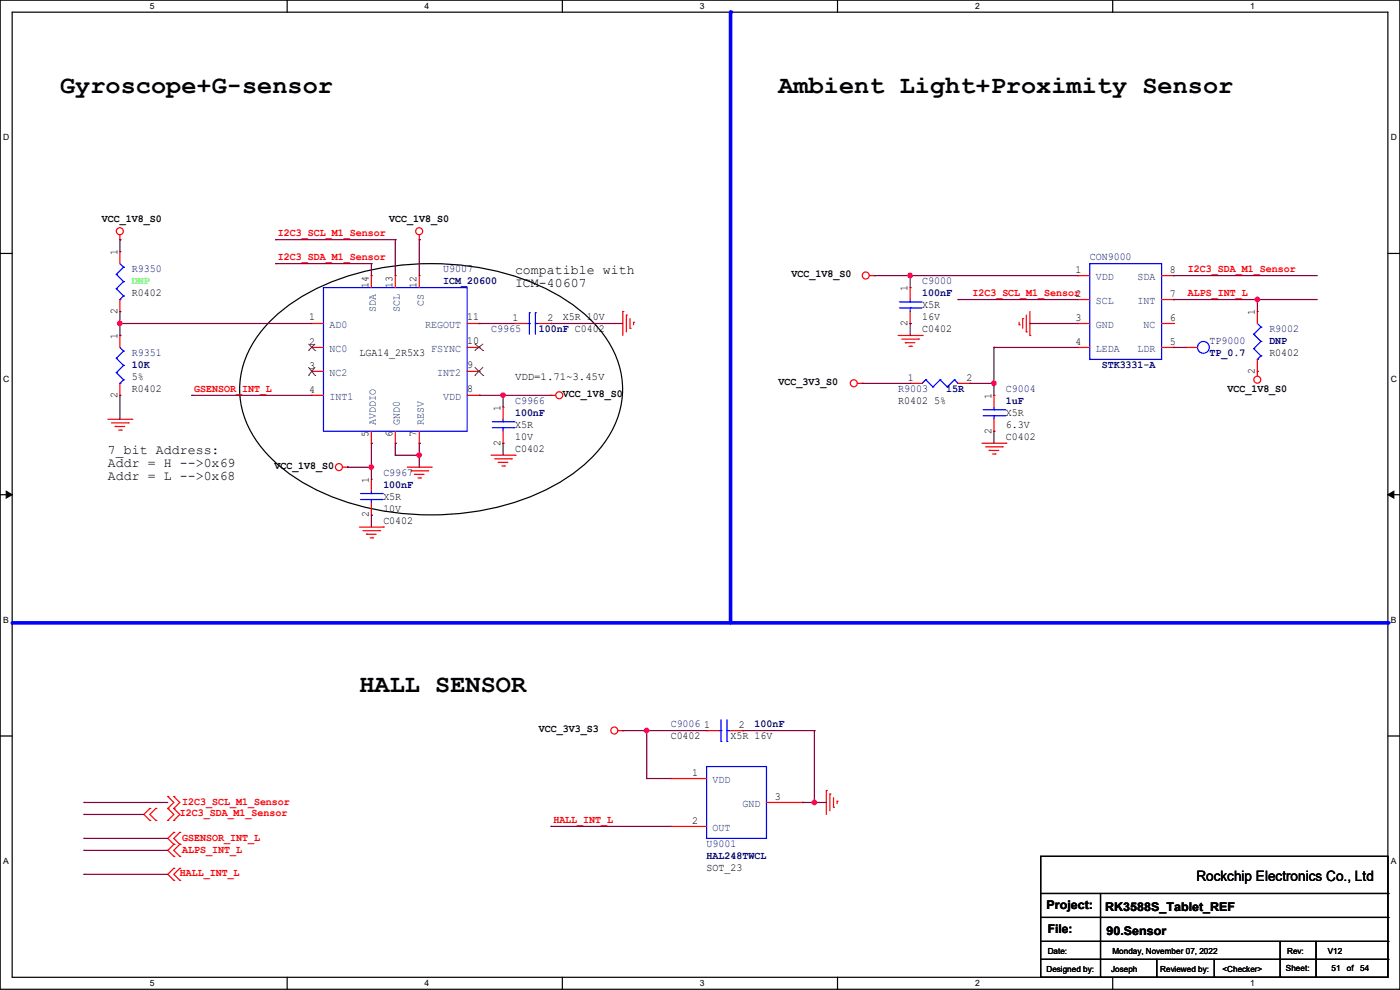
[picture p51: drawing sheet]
<svg xmlns="http://www.w3.org/2000/svg" width="297mm" height="210mm" viewBox="0 0 297 210" stroke-linecap="round" stroke-linejoin="round" font-family="sans-serif">
<defs><g id="words">
<g font-size="5.3">
<text x="12.7" y="19.8">Gyroscope+G-sensor</text>
<text x="165.1" y="19.8">Ambient Light+Proximity Sensor</text>
<text x="76.2" y="146.8">HALL SENSOR</text>
</g>
<text font-size="3" x="253.8" y="186.9">Rockchip Electronics Co., Ltd</text>
<g font-size="2.8">
<text x="109.3" y="58.2">compatible with</text>
<text x="109.3" y="61">ICM-40607</text>
<text x="22.9" y="96.3">7_bit Address:</text>
<text x="22.9" y="99.1">Addr = H --&gt;0x69</text>
<text x="22.9" y="101.9">Addr = L --&gt;0x68</text>
</g>
<g font-size="2.5">
<text x="222" y="192.9">Project:</text>
<text x="222.3" y="198">File:</text>
<text x="234.5" y="193.2">RK3588S_Tablet_REF</text>
<text x="234.7" y="198.2">90.Sensor</text>
</g>
<g font-size="2.3">
<text x="21.6" y="47.1">VCC_1V8_S0</text>
<text x="82.6" y="47.1">VCC_1V8_S0</text>
<text x="24.9" y="54.1" transform="rotate(-90 24.9 54.1)">1</text>
<text x="167.9" y="58.8">VCC_1V8_S0</text>
<text x="228.1" y="57.9">1</text>
<text x="248.2" y="57.9">8</text>
<text x="28" y="62.9">R0402</text>
<text x="78.2" y="61" transform="rotate(-90 78.2 61)">14</text>
<text x="83.3" y="61" transform="rotate(-90 83.3 61)">13</text>
<text x="88.3" y="61" transform="rotate(-90 88.3 61)">12</text>
<text x="192.5" y="61.8" transform="rotate(-90 192.5 61.8)">1</text>
<text x="195.6" y="65.4">X5R</text>
<text x="248.2" y="63">7</text>
<text x="24.9" y="71.9" transform="rotate(-90 24.9 71.9)">1</text>
<text x="24.9" y="66.6" transform="rotate(-90 24.9 66.6)">2</text>
<text x="65.6" y="67.9">1</text>
<text x="99.1" y="67.9">11</text>
<text x="108.8" y="68.1">1</text>
<text x="116.1" y="68.1">2</text>
<text x="119.4" y="67.9">X5R 10V</text>
<text x="192.5" y="69.1" transform="rotate(-90 192.5 69.1)">2</text>
<text x="195.6" y="70.5">C0402</text>
<text x="195.6" y="67.9">16V</text>
<text x="228.1" y="68.1">3</text>
<text x="248.2" y="68.1">6</text>
<text x="266.2" y="66.8" transform="rotate(-90 266.2 66.8)">1</text>
<text x="65.6" y="73.2">2</text>
<text x="76.2" y="75.6">LGA14_2R5X3</text>
<text x="99.1" y="73">10</text>
<text x="228.1" y="73.2">4</text>
<text x="248.2" y="73.2">5</text>
<text x="269.3" y="75.6">R0402</text>
<text x="28" y="83.2">R0402</text>
<text x="28" y="80.6">5%</text>
<text x="65.6" y="78.2">3</text>
<text x="65.6" y="83.3">4</text>
<text x="99.1" y="83.2">8</text>
<text x="99.1" y="78.1">9</text>
<text x="109.3" y="80.6">VDD=1.71~3.45V</text>
<text x="165.1" y="81.7">VCC_3V3_S0</text>
<text x="192.6" y="80.8">1</text>
<text x="205" y="80.8">2</text>
<text x="260.4" y="83.2">VCC_1V8_S0</text>
<text x="266.2" y="79.3" transform="rotate(-90 266.2 79.3)">2</text>
<text x="24.9" y="84.4" transform="rotate(-90 24.9 84.4)">2</text>
<text x="106.2" y="87.2" transform="rotate(-90 106.2 87.2)">1</text>
<text x="119.4" y="84.2">VCC_1V8_S0</text>
<text x="190.5" y="85.7">R0402</text>
<text x="198.2" y="85.7">5%</text>
<text x="210.3" y="84.6" transform="rotate(-90 210.3 84.6)">1</text>
<text x="213.4" y="88.3">X5R</text>
<text x="78.2" y="92.8" transform="rotate(-90 78.2 92.8)">5</text>
<text x="83.3" y="92.8" transform="rotate(-90 83.3 92.8)">6</text>
<text x="88.3" y="92.8" transform="rotate(-90 88.3 92.8)">7</text>
<text x="106.2" y="94.5" transform="rotate(-90 106.2 94.5)">2</text>
<text x="109.3" y="95.9">C0402</text>
<text x="109.3" y="90.8">X5R</text>
<text x="109.3" y="93.3">10V</text>
<text x="210.3" y="92" transform="rotate(-90 210.3 92)">2</text>
<text x="213.4" y="93.3">C0402</text>
<text x="213.4" y="90.8">6.3V</text>
<text x="58.2" y="99.4">VCC_1V8_S0</text>
<text x="78.2" y="102.4" transform="rotate(-90 78.2 102.4)">1</text>
<text x="81.3" y="106">X5R</text>
<text x="78.2" y="109.8" transform="rotate(-90 78.2 109.8)">2</text>
<text x="81.3" y="111.1">C0402</text>
<text x="81.3" y="108.6">10V</text>
<text x="114.3" y="155.3">VCC_3V3_S3</text>
<text x="149.4" y="154.4">1</text>
<text x="156.8" y="154.4">2</text>
<text x="142.3" y="156.8">C0402</text>
<text x="155" y="156.8">X5R 16V</text>
<text x="146.9" y="164.6">1</text>
<text x="164.4" y="169.7">3</text>
<text x="146.9" y="174.8">2</text>
<text x="149.9" y="184.8">SOT_23</text>
</g>
<g font-size="2.3" fill="#f00">
<text x="59" y="50.1">I2C3_SCL_M1_Sensor</text>
<text x="59" y="55.2">I2C3_SDA_M1_Sensor</text>
<text x="252" y="57.7">I2C3_SDA_M1_Sensor</text>
<text x="206.3" y="62.8">I2C3_SCL_M1_Sensor2</text>
<text x="252" y="62.8">ALPS_INT_L</text>
<text x="41.2" y="83.1">GSENSOR_INT_L</text>
<text x="38.1" y="173.1">I2C3_SDA_M1_Sensor</text>
<text x="38.7" y="170.8">I2C3_SCL_M1_Sensor</text>
<text x="38.7" y="178.4">GSENSOR_INT_L</text>
<text x="117.4" y="174.6">HALL_INT_L</text>
<text x="38.1" y="185.8">HALL_INT_L</text>
<text x="38.7" y="181">ALPS_INT_L</text>
</g>
<g font-size="2.3" fill="#000080">
<text x="28" y="57.8">R9350</text>
<text x="94" y="57.8">U9007</text>
<text x="231.2" y="55.2">CON9000</text>
<text x="94" y="60.3">ICM_20600</text>
<text x="195.6" y="60.3">C9000</text>
<text x="195.6" y="62.9">100nF</text>
<text x="104.2" y="70.5">C9965</text>
<text x="114.3" y="70.5">100nF C0402</text>
<text x="269.3" y="70.5">R9002</text>
<text x="28" y="75.6">R9351</text>
<text x="256.6" y="73">TP9000</text>
<text x="256.6" y="75.6">TP_0.7</text>
<text x="269.3" y="73">DNP</text>
<text x="28" y="78.1">10K</text>
<text x="190.5" y="83.2">R9003</text>
<text x="200.7" y="83.2">15R</text>
<text x="213.4" y="83.2">C9004</text>
<text x="233.7" y="78.1">STK3331-A</text>
<text x="109.3" y="85.7">C9966</text>
<text x="109.3" y="88.3">100nF</text>
<text x="213.4" y="85.7">1uF</text>
<text x="81.3" y="101">C9967</text>
<text x="81.3" y="103.5">100nF</text>
<text x="142.3" y="154.3">C9006</text>
<text x="160.1" y="154.3">100nF</text>
<text x="149.9" y="179.7">U9001</text>
<text x="149.9" y="182.2">HAL248TWCL</text>
</g>
<g font-size="2.3" fill="#004080">
<text x="232.5" y="59.4">VDD</text>
<text x="241.3" y="59.4">SDA</text>
<text x="89.9" y="64.8" transform="rotate(-90 89.9 64.8)">CS</text>
<text x="232.5" y="64.5">SCL</text>
<text x="241.3" y="64.5">INT</text>
<text x="69.9" y="69.6">AD0</text>
<text x="79.8" y="66.1" transform="rotate(-90 79.8 66.1)">SDA</text>
<text x="84.8" y="66.1" transform="rotate(-90 84.8 66.1)">SCL</text>
<text x="90.2" y="69.6">REGOUT</text>
<text x="232.5" y="69.6">GND</text>
<text x="242.6" y="69.6">NC</text>
<text x="69.9" y="74.6">NC0</text>
<text x="91.5" y="74.6">FSYNC</text>
<text x="232.5" y="74.6">LEDA</text>
<text x="241.3" y="74.6">LDR</text>
<text x="69.9" y="79.7">NC2</text>
<text x="92.8" y="79.7">INT2</text>
<text x="69.9" y="84.8">INT1</text>
<text x="94" y="84.8">VDD</text>
<text x="79.8" y="90.2" transform="rotate(-90 79.8 90.2)">AVDDIO</text>
<text x="84.8" y="90.2" transform="rotate(-90 84.8 90.2)">GND0</text>
<text x="89.9" y="90.2" transform="rotate(-90 89.9 90.2)">RESV</text>
<text x="151.2" y="166.1">VDD</text>
<text x="157.5" y="171.2">GND</text>
<text x="151.2" y="176.2">OUT</text>
</g>
<text font-size="2.3" fill="#0f0" x="28" y="60.3">DNP</text>
<g font-size="1.8">
<text x="31.8" y="1.9">5</text>
<text x="90.1" y="1.9">4</text>
<text x="148.5" y="1.9">3</text>
<text x="206.8" y="1.9">2</text>
<text x="265.2" y="1.9">1</text>
<text x=".7" y="29.8">D</text>
<text x="295.1" y="29.8">D</text>
<text x=".7" y="80.9">C</text>
<text x="295.1" y="80.9">C</text>
<text x=".7" y="132.1">B</text>
<text x="295.1" y="132.1">B</text>
<text x=".7" y="183.3">A</text>
<text x="295.1" y="183.3">A</text>
<text x="222.3" y="202.3">Date:</text>
<text x="236" y="202.3">Monday, November 07, 2022</text>
<text x="273.1" y="202.3">Rev:</text>
<text x="281.7" y="202.3">V12</text>
<text x="31.8" y="209.2">5</text>
<text x="90.1" y="209.2">4</text>
<text x="148.5" y="209.2">3</text>
<text x="206.8" y="209.2">2</text>
<text x="222" y="206.1">Designed by:</text>
<text x="235.7" y="206.1">Joseph</text>
<text x="246.1" y="206.1">Reviewed by:</text>
<text x="259.4" y="206.1">&lt;Checker&gt;</text>
<text x="265.2" y="209.2">1</text>
<text x="272.8" y="205.9">Sheet:</text>
<text x="282.5" y="205.9">51</text>
<text x="285.7" y="205.9">of</text>
<text x="288.6" y="205.9">54</text>
</g>
</g></defs>
<path d="M0 0h297v209.8h-297zM2.6 2.6h291.8v204.7h-291.8z" fill="none" stroke="#000" stroke-width=".25"/>
<g fill="#fff">
<path d="M31.7 .3h1v2h-1z"/>
<path d="M31.7 207.6h1v2h-1z"/>
</g>
<path d="M60.9 0v2.6M60.9 207.3v2.5" fill="none" stroke="#000" stroke-width=".25"/>
<g fill="#fff">
<path d="M90.1 .3h1v2h-1z"/>
<path d="M90.1 207.6h1v2h-1z"/>
</g>
<path d="M119.3 0v2.6M119.3 207.3v2.5" fill="none" stroke="#000" stroke-width=".25"/>
<g fill="#fff">
<path d="M148.5 .3h.9v2h-.9z"/>
<path d="M148.5 207.6h.9v2h-.9z"/>
</g>
<path d="M177.7 0v2.6M177.7 207.3v2.5" fill="none" stroke="#000" stroke-width=".25"/>
<g fill="#fff">
<path d="M206.8 .3h1v2h-1z"/>
<path d="M206.8 207.6h1v2h-1z"/>
</g>
<path d="M236.1 0v2.6M236.1 207.3v2.5" fill="none" stroke="#000" stroke-width=".25"/>
<g fill="#fff">
<path d="M265.2 .3h1v2h-1z"/>
<path d="M265.2 207.6h1v2h-1z"/>
<path d="M.7 28.2h1.2v1.9h-1.2z"/>
<path d="M295.1 28.2h1.2v1.9h-1.2z"/>
<path d="M.7 79.3h1.2v2h-1.2z"/>
<path d="M295.1 79.3h1.2v2h-1.2z"/>
</g>
<path d="M0 53.8h2.6M294.4 53.8h2.6" fill="none" stroke="#000" stroke-width=".25"/>
<g fill="#fff">
<path d="M.7 130.5h1.2v2h-1.2z"/>
<path d="M295.1 130.5h1.1v2h-1.1z"/>
</g>
<path d="M0 104.9h2.6M294.4 104.9h2.6" fill="none" stroke="#000" stroke-width=".25"/>
<path d="M1.3 104.2l1.3 .7-1.3 .8zM294.4 104.9l1.3-.7v1.5z" fill="#000" stroke="#000" stroke-width=".21"/>
<g fill="#fff">
<path d="M.7 181.7h1.2v2h-1.2z"/>
<path d="M295.1 181.7h1.1v2h-1.1z"/>
</g>
<path d="M0 156.1h2.6M294.4 156.1h2.6" fill="none" stroke="#000" stroke-width=".25"/>
<path d="M2.6 132.1h291.8" fill="none" stroke="#00f" stroke-width=".76"/>
<circle cx="294.4" cy="132.1" r=".38" fill="#00f"/>
<path d="M155 2.6v129.5" fill="none" stroke="#00f" stroke-width=".76"/>
<circle cx="155" cy="2.6" r=".38" fill="#00f"/>
<g fill="none" stroke="#000" stroke-width=".25">
<path d="M57.8 67.7a45.5 45.5 0 0 1 25.5-11.2 56.6 56.6 0 0 1 35 6.1 27 27 0 0 1 13 14.6 19 19 0 0 1-4.8 18.8 41 41 0 0 1-21.7 11.7 58.6 58.6 0 0 1-38.2-4 29.4 29.4 0 0 1-14.3-14 19 19 0 0 1 4.1-20.6zM220.8 181.7h73.6v25.6h-73.6zM220.8 189.5h73.6M220.8 194.6h73.6M220.8 199.7h73.6M233.5 189.5v17.8M271.6 199.7v7.6M279.2 199.7v7.6M294.4 189.5h.1M294.4 194.6h.1M294.4 199.7h.1M220.8 203.5h73.6"/>
<path d="M233.5 207.3h.1M245.4 207.3h.1M245.4 203.5v3.8M257.6 207.3h.1M257.6 203.5v3.8M271.6 207.3h.1M279.2 207.3h.1M294.4 203.5h.1"/>
</g>
<g fill="none" stroke="#f00" stroke-width=".25">
<path d="M25.4 50.8h.1M25.4 53.4h.1M25.4 49.8v1M25.4 53.4v2.5M78.8 58.5h.1M78.8 58.5v2.5M83.9 58.5h.1M83.9 58.5v2.5M88.9 50.8h.1M88.9 58.5h.1M88.9 49.8v1M88.9 58.5v2.5"/>
<path d="M184.4 58.5h1.1M185.5 58.5h.1M228.6 58.5h.1M228.6 58.5h2.6M246.4 58.5h2.6M249 58.5h.1M25.4 71.2h.1M25.4 66.1h.1M25.4 63.5v2.6M25.4 71.2v2.5M66.1 68.6h.1M66.1 73.7h.1"/>
<path d="M66.1 78.8h.1M66.1 73.7h2.5M66.1 68.6h2.5M66.1 78.8h2.5M99.1 73.7h2.5M99.1 68.6h2.5M99.1 78.8h2.5M101.6 78.8h.1M101.6 73.7h.1M101.6 68.6h.1M109.3 68.6h.1M109.3 68.6h2.5"/>
<path d="M114.3 68.6h2.6M116.9 68.6h.1M132.1 66.1h.1M132.1 66.1v5.1M132.9 66.8h.1M132.9 66.8v3.6M133.6 69.6h.1M133.6 67.6v2M134.4 68.4h.1M134.4 68.4v.5M190.5 71.2h5.1M191.3 71.9h3.6"/>
<path d="M192.1 72.7h.1M192.1 72.7h2M192.8 73.4h.5M193.1 61h.1M193.1 68.6h.1M193.1 61v2.5M193.1 66.1v2.5M193.3 73.4h.1M194.9 71.9h.1M195.6 71.2h.1M216.2 68.9h.1M216.2 68.4v.5"/>
<path d="M217 67.6h.1M217 67.6v2M217.7 70.4h.1M217.7 66.8v3.6M218.5 71.2h.1M218.5 66.1v5.1M228.6 63.5h.1M228.6 68.6h.1M228.6 73.7h.1M228.6 73.7h2.6M228.6 63.5h2.6M228.6 68.6h2.6"/>
<path d="M246.4 73.7h2.6M246.4 63.5h2.6M246.4 68.6h2.6M249 73.7h.1M249 68.6h.1M249 63.5h.1M251.5 73.7h.1M251.5 73.7h2.5M266.7 78.8h.1M266.7 66.1h.1M266.7 66.1v2.5M266.7 76.2v3.6"/>
<path d="M22.9 88.9h5.1M23.7 89.7h3.5M24.4 90.5h.1M24.4 90.5h2.1M25.2 91.2h.5M25.4 83.9h.1M25.4 81.3v2.6M25.7 91.2h.1M27.2 89.7h.1M28 88.9h.1M66.1 83.9h.1M66.1 83.9h2.5"/>
<path d="M72.7 99.1h1M73.7 99.1h.1M78.8 94h.1M78.8 91.5v2.5M83.9 94h.1M83.9 91.5v2.5M86.4 99.1h5.1M87.2 99.9h3.5M88.9 94h.1M88.9 91.5v2.5M90.7 99.9h.1M91.5 99.1h.1"/>
<path d="M99.1 83.9h2.5M101.6 83.9h.1M104.2 96.6h5.1M104.9 97.3h3.6M105.7 98.1h.1M105.7 98.1h2M106.5 98.8h.5M106.7 86.4h.1M106.7 94h.1M106.7 86.4v2.5M106.7 91.5v2.5M107 98.8h.1"/>
<path d="M108.5 97.3h.1M109.3 96.6h.1M116.9 83.9h.1M116.9 83.9h1M181.9 81.3h1M182.9 81.3h.1M193.1 81.3h.1M193.1 81.3h2.5M203.2 81.3h2.6M205.8 81.3h.1M208.3 94h5.1M209.1 94.8h3.5"/>
<path d="M209.8 95.5h.1M209.8 95.5h2.1M210.6 96.3h.5M210.9 83.9h.1M210.9 91.5h.1M210.9 83.9v2.5M210.9 88.9v2.6M211.1 96.3h.1M212.6 94.8h.1M213.4 94h.1M76.2 111.8h5.1M77 112.6h3.6"/>
<path d="M77.8 113.3h.1M77.8 113.3h2M78.5 114.1h.5M78.8 101.6h.1M78.8 109.3h.1M78.8 101.6v2.6M78.8 106.7v2.6M79 114.1h.1M80.6 112.6h.1M81.3 111.8h.1M87.9 100.6h.1M87.9 100.6h2.1"/>
<path d="M88.7 101.4h.5M89.2 101.4h.1M131.1 155h1M132.1 155h.1M149.9 155h.1M149.9 155h2.5M155 155h2.5M157.5 155h.1M31.8 171.5h.1M31.8 174h.1M31.8 171.5l-1.3 1.3 1.3 1.2M33.1 174h.1"/>
<path d="M33.1 171.5h.1M33.1 171.5l-1.3 1.3 1.3 1.2M35.6 171.5h.1M35.6 169h.1M35.6 174h.1M35.6 169l1.3 1.2-1.3 1.3M35.6 171.5l1.3 1.3-1.3 1.2M36.9 176.6h.1M36.9 179.1h.1M36.9 171.5h.1M36.9 169h.1M36.9 174h.1"/>
<path d="M36.9 176.6l-1.3 1.2 1.3 1.3M36.9 179.1l-1.3 1.3 1.3 1.3M36.9 169l1.2 1.2-1.2 1.3M36.9 171.5l1.2 1.3-1.2 1.2M38.1 179.1h.1M38.1 176.6h.1M38.1 176.6l-1.2 1.2 1.2 1.3M38.1 179.1l-1.2 1.3 1.2 1.3M142.3 165.1h.1M142.3 175.3h.1M142.3 165.1h7.6M142.3 175.3h7.6"/>
<path d="M162.6 170.2h7.6M170.2 170.2h.1M175.3 167.7h.1M175.3 167.7v5.1M176.1 168.4h.1M176.1 168.4v3.6M176.8 171.2h.1M176.8 169.2v2M177.6 170h.1M177.6 170v.5M36.9 184.2h.1M36.9 186.7h.1"/>
<path d="M36.9 181.7h.1M36.9 184.2l-1.3 1.3 1.3 1.2M38.1 186.7h.1M38.1 184.2h.1M38.1 181.7h.1M38.1 184.2l-1.2 1.3 1.2 1.2"/>
<circle cx="25.4" cy="49" r=".74"/>
<circle cx="88.9" cy="49" r=".74"/>
<circle cx="183.7" cy="58.4" r=".74"/>
<circle cx="71.9" cy="99.1" r=".74"/>
<circle cx="118.6" cy="83.8" r=".74"/>
<circle cx="181.1" cy="81.3" r=".74"/>
<circle cx="266.7" cy="80.5" r=".74"/>
<circle cx="130.3" cy="155" r=".74"/>
</g>
<g fill="none" stroke="#00f" stroke-width=".25">
<path d="M24.7 58.2h.1M24.7 58.2l1.5 1.5M25.4 55.9l.8 .8M26.2 56.7h.1M26.2 59.7h.1M26.2 56.7l-1.5 1.5M26.2 59.7l-1.5 1.6M231.2 55.9h15.2v20.3h-15.2zM24.7 76h.1M24.7 79h.1M24.7 61.3h.1M24.7 76l1.5 1.5"/>
<path d="M24.7 79l1.5 1.6M24.7 61.3l1.5 1.5M25.4 63.5h.1M25.4 73.7l.8 .8M26.2 74.5h.1M26.2 77.5h.1M26.2 62.8h.1M26.2 74.5l-1.5 1.5M26.2 77.5l-1.5 1.5M26.2 62.8l-.8 .7M68.6 61h30.5v30.5h-30.5zM111.8 68.6h.5"/>
<path d="M112.3 68.6h.1M112.3 66.3h.1M112.3 66.3v4.6M113.6 66.3h.1M113.6 68.6h.1M113.6 68.6h.7M113.6 66.3v4.6M190.8 65.3h4.6M190.8 64.1h4.6M193.1 64.1h.1M193.1 65.3h.1M193.1 63.5v.6"/>
<path d="M193.1 65.3v.8M195.4 65.3h.1M195.4 64.1h.1M266 70.9h.1M266 74h.1M266 70.9l1.5 1.5M266 74l1.5 1.5M266.7 76.2h.1M266.7 68.6l.8 .8M267.5 69.4h.1M267.5 72.4h.1M267.5 75.5h.1"/>
<path d="M267.5 69.4l-1.5 1.5M267.5 72.4l-1.5 1.6M267.5 75.5l-.8 .7M25.4 81.3h.1M26.2 80.6h.1M26.2 80.6l-.8 .7M104.4 90.7h4.6M104.4 89.5h4.6M106.7 89.5h.1M106.7 90.7h.1M106.7 88.9v.6M106.7 90.7v.8"/>
<path d="M109 90.7h.1M109 89.5h.1M196.4 80.6h.1M196.4 80.6l-.8 .7M196.4 80.6l1.5 1.5M197.9 82.1h.1M199.4 80.6h.1M199.4 80.6l-1.5 1.5M199.4 80.6l1.6 1.5M201 82.1h.1M202.5 80.6h.1M202.5 80.6l-1.5 1.5"/>
<path d="M202.5 80.6l.7 .7M203.2 81.3h.1M208.6 88.2h4.5M208.6 86.9h4.5M210.9 86.9h.1M210.9 88.2h.1M210.9 86.4v.5M210.9 88.2v.7M213.1 88.2h.1M213.1 86.9h.1M76.5 106h4.6M76.5 104.7h4.6"/>
<path d="M78.8 104.7h.1M78.8 106h.1M78.8 104.2v.5M78.8 106v.7M81.1 106h.1M81.1 104.7h.1M152.4 155h.6M153 155h.1M153 157.3h.1M153 152.7v4.6M154.2 157.3h.1M154.2 155h.1"/>
<path d="M154.2 155h.8M154.2 152.7v4.6M149.9 162.6h12.7v15.2h-12.7z"/>
<circle cx="255.3" cy="73.7" r="1.25"/>
</g>
<g fill="none" stroke="#804000" stroke-width=".21">
<path d="M65.4 74.4h.1M65.4 79.6h.1M65.4 72.9l1.5 1.5M65.4 77.9l1.5 1.7M66.9 74.4h.1M66.9 79.6h.1M66.9 72.9l-1.5 1.5M66.9 77.9l-1.5 1.7M100.7 79.6h.1M100.7 74.4h.1M100.7 77.9l1.8 1.7M100.7 72.9l1.8 1.5"/>
<path d="M102.5 79.6h.1M102.5 74.4h.1M102.5 77.9l-1.8 1.7M102.5 72.9l-1.8 1.5"/>
</g>
<g fill="none" stroke="#800040" stroke-width=".25">
<path d="M25.4 50.8h.1M25.4 50.8v2.6M58.5 50.8h.1M58.5 55.9h.1M58.5 50.8h25.4M58.5 55.9h20.3M78.8 55.9h.1M78.8 55.9v2.6M83.9 50.8h.1M83.9 50.8v7.7M88.9 50.8h.1M88.9 50.8v7.7"/>
<path d="M185.5 58.5h.1M185.5 58.5h43.1M193.1 58.5h.1M193.1 58.5v2.5M249 58.5h.1M249 58.5h30.4M25.4 66.1h.1M25.4 71.2h.1M25.4 68.6h.1M25.4 68.6h40.7M25.4 66.1v5.1M101.6 68.6h.1"/>
<path d="M101.6 68.6h7.7M116.9 68.6h.1M116.9 68.6h15.2M193.1 68.6h.1M193.1 68.6v2.6M203.2 63.5h.1M203.2 63.5h25.4M210.9 73.7h.1M210.9 73.7v10.2M210.9 73.7h17.7M218.5 68.6h.1M218.5 68.6h10.1"/>
<path d="M249 63.5h.1M249 73.7h.1M249 73.7h2.5M249 63.5h30.4M266.7 63.5h.1M266.7 63.5v2.6M25.4 83.9h.1M25.4 83.9v5M40.7 83.9h.1M40.7 83.9h25.4M73.7 99.1h.1M73.7 99.1h5.1"/>
<path d="M78.8 94h.1M78.8 99.1h.1M78.8 94v7.6M83.9 94h.1M83.9 96.6h.1M83.9 94v2.6M83.9 96.6h5M88.9 94h.1M88.9 96.6h.1M88.9 94v5.1M101.6 83.9h.1M101.6 83.9h15.3"/>
<path d="M106.7 83.9h.1M106.7 94h.1M106.7 83.9v2.5M106.7 94v2.6M182.9 81.3h.1M182.9 81.3h10.2M205.8 81.3h.1M205.8 81.3h5.1M210.9 91.5h.1M210.9 81.3h.1M210.9 91.5v2.5M78.8 109.3h.1"/>
<path d="M78.8 109.3v2.5M132.1 155h.1M132.1 155h17.8M137.2 155h.1M137.2 155v10.1M157.5 155h.1M157.5 155h15.3M172.8 155h.1M172.8 155v15.2M17.8 177.8h.1M17.8 170.2h.1M17.8 172.8h.1"/>
<path d="M17.8 170.2h17.8M17.8 177.8h17.8M17.8 172.8h12.7M116.9 175.3h.1M116.9 175.3h25.4M137.2 165.1h.1M137.2 165.1h5.1M170.2 170.2h.1M170.2 170.2h5.1M172.8 170.2h.1M17.8 180.4h.1M17.8 185.5h.1"/>
<path d="M17.8 180.4h17.8M17.8 185.5h17.8"/>
</g>
<g fill="#f0f" stroke="#f0f" stroke-width=".25">
<circle cx="172.7" cy="170.2" r=".49"/>
<circle cx="137.2" cy="155" r=".49"/>
<circle cx="210.8" cy="81.3" r=".49"/>
<circle cx="193.1" cy="58.4" r=".49"/>
<circle cx="266.7" cy="63.5" r=".49"/>
<circle cx="78.8" cy="99.1" r=".49"/>
<circle cx="88.9" cy="96.5" r=".49"/>
<circle cx="106.7" cy="83.8" r=".49"/>
<circle cx="25.4" cy="68.6" r=".49"/>
</g>
<use href="#words"/>
</svg>
